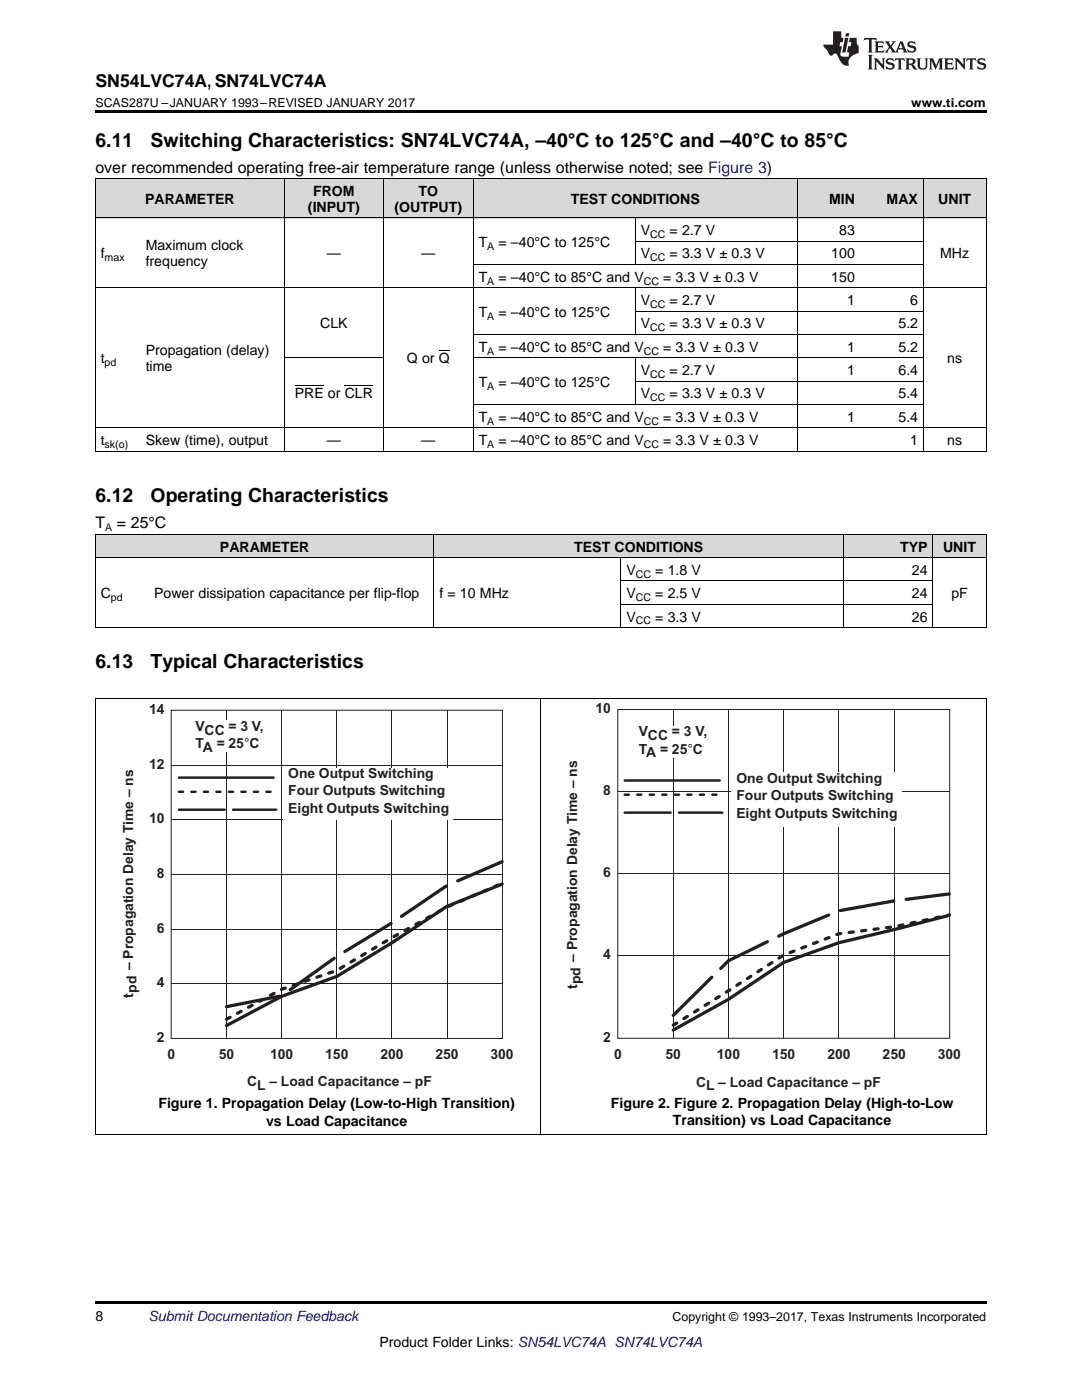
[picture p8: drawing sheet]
<svg xmlns="http://www.w3.org/2000/svg" width="216mm" height="279mm" viewBox="0 0 216 279" stroke-linecap="round" stroke-linejoin="round" font-family="sans-serif">
<defs><g id="words">
<g font-size="3.9">
<text x="19" y="29.3">6.11</text>
<text x="30.1" y="29.3">Switching Characteristics: SN74LVC74A, –40°C to 125°C and –40°C to 85°C</text>
<text x="19" y="100.3">6.12</text>
<text x="30.1" y="100.3">Operating Characteristics</text>
<text x="19" y="133.4">6.13</text>
<text x="30.1" y="133.4">Typical Characteristics</text>
</g>
<text font-size="3.5" x="19" y="17.3">SN54LVC74A, SN74LVC74A</text>
<g font-size="3.2">
<text x="19" y="34.4">over recommended operating free-air temperature range (unless otherwise noted; see Figure 3)</text>
<text x="19" y="105.4">T</text>
<text x="23.3" y="105.4">= 25°C</text>
</g>
<g font-size="2.8">
<text x="29" y="40.7">PARAMETER</text>
<text x="62.5" y="39.1">FROM</text>
<text x="83.5" y="39.1">TO</text>
<text x="113.9" y="40.7">TEST CONDITIONS</text>
<text x="165.4" y="40.7">MIN</text>
<text x="176.9" y="40.7">MAX</text>
<text x="187.2" y="40.7">UNIT</text>
<text x="61.5" y="42.3">(INPUT)</text>
<text x="78.7" y="42.3">(OUTPUT)</text>
<text x="127.8" y="46.9">V</text>
<text x="133.6" y="46.9">= 2.7 V</text>
<text x="167.5" y="46.9">83</text>
<text x="20.1" y="51.6">f</text>
<text x="29.1" y="50">Maximum clock</text>
<text x="29.1" y="53.2">frequency</text>
<text x="65.2" y="51.6">—</text>
<text x="84.1" y="51.6">—</text>
<text x="95.5" y="49.2">T</text>
<text x="99.5" y="49.2">= –40°C to 125°C</text>
<text x="127.8" y="51.6">V</text>
<text x="133.6" y="51.6">= 3.3 V ± 0.3 V</text>
<text x="165.9" y="51.6">100</text>
<text x="187.6" y="51.6">MHz</text>
<text x="95.5" y="56.2">T</text>
<text x="99.5" y="56.2">= –40°C to 85°C and V</text>
<text x="132.3" y="56.2">= 3.3 V ± 0.3 V</text>
<text x="165.9" y="56.2">150</text>
<text x="63.9" y="65.5">CLK</text>
<text x="95.5" y="63.2">T</text>
<text x="99.5" y="63.2">= –40°C to 125°C</text>
<text x="127.8" y="60.9">V</text>
<text x="127.8" y="65.5">V</text>
<text x="133.6" y="60.9">= 2.7 V</text>
<text x="133.6" y="65.5">= 3.3 V ± 0.3 V</text>
<text x="169" y="60.9">1</text>
<text x="179.3" y="65.5">5.2</text>
<text x="181.6" y="60.9">6</text>
<text x="29.1" y="70.9">Propagation (delay)</text>
<text x="95.5" y="70.2">T</text>
<text x="99.5" y="70.2">= –40°C to 85°C and V</text>
<text x="132.3" y="70.2">= 3.3 V ± 0.3 V</text>
<text x="169" y="70.2">1</text>
<text x="179.3" y="70.2">5.2</text>
<text x="20.1" y="72.5">t</text>
<text x="29.1" y="74.1">time</text>
<text x="81.2" y="72.5">Q or Q</text>
<text x="95.5" y="77.2">T</text>
<text x="99.5" y="77.2">= –40°C to 125°C</text>
<text x="127.8" y="74.9">V</text>
<text x="133.6" y="74.9">= 2.7 V</text>
<text x="169" y="74.9">1</text>
<text x="179.3" y="74.9">6.4</text>
<text x="189" y="72.5">ns</text>
<text x="58.8" y="79.5">PRE or CLR</text>
<text x="127.8" y="79.5">V</text>
<text x="133.6" y="79.5">= 3.3 V ± 0.3 V</text>
<text x="179.3" y="79.5">5.4</text>
<text x="20.1" y="88.8">t</text>
<text x="29.1" y="88.8">Skew (time), output</text>
<text x="65.2" y="88.8">—</text>
<text x="84.1" y="88.8">—</text>
<text x="95.5" y="84.2">T</text>
<text x="95.5" y="88.8">T</text>
<text x="99.5" y="84.2">= –40°C to 85°C and V</text>
<text x="99.5" y="88.8">= –40°C to 85°C and V</text>
<text x="132.3" y="84.2">= 3.3 V ± 0.3 V</text>
<text x="132.3" y="88.8">= 3.3 V ± 0.3 V</text>
<text x="169" y="84.2">1</text>
<text x="179.3" y="84.2">5.4</text>
<text x="181.6" y="88.8">1</text>
<text x="189" y="88.8">ns</text>
<text x="43.9" y="110.1">PARAMETER</text>
<text x="114.6" y="110.1">TEST CONDITIONS</text>
<text x="179.6" y="110.1">TYP</text>
<text x="188.2" y="110.1">UNIT</text>
<text x="20.1" y="119.4">C</text>
<text x="30.8" y="119.4">Power dissipation capacitance per flip-flop</text>
<text x="87.7" y="119.4">f = 10 MHz</text>
<text x="125" y="114.7">V</text>
<text x="125" y="119.4">V</text>
<text x="130.7" y="114.7">= 1.8 V</text>
<text x="130.7" y="119.4">= 2.5 V</text>
<text x="182" y="114.7">24</text>
<text x="182" y="119.4">24</text>
<text x="189.8" y="119.4">pF</text>
<text x="125" y="124">V</text>
<text x="130.7" y="124">= 3.3 V</text>
<text x="182" y="124">26</text>
<text x="31.6" y="221.1">Figure 1. Propagation Delay (Low-to-High Transition)</text>
<text x="121.9" y="221.1">Figure 2. Figure 2. Propagation Delay (High-to-Low</text>
<text x="53.1" y="224.8">vs Load Capacitance</text>
<text x="134.3" y="224.6">Transition) vs Load Capacitance</text>
<text x="19" y="263.6">8</text>
<text x="75.7" y="268.9">Product Folder Links: SN54LVC74A SN74LVC74A</text>
</g>
<g font-size="2.8" fill="#231f20">
<text x="29.7" y="142.5">14</text>
<text x="118.8" y="142.4">10</text>
<text x="39" y="145.9">VCC</text>
<text x="39" y="149.4">TA = 25°C</text>
<text x="45.6" y="145.9">= 3 V,</text>
<text x="127.4" y="147">VCC = 3 V,</text>
<text x="29.7" y="153.4">12</text>
<text x="57.5" y="155.3">One Output Switching</text>
<text x="127.4" y="150.4">TA = 25°C</text>
<text x="57.5" y="158.7">Four Outputs Switching</text>
<text x="120.4" y="158.7">8</text>
<text x="146.9" y="156.3">One Output Switching</text>
<text x="146.9" y="159.7">Four Outputs Switching</text>
<text x="29.7" y="164.3">10</text>
<text x="57.5" y="162.2">Eight Outputs Switching</text>
<text x="146.9" y="163.2">Eight Outputs Switching</text>
<text x="31.3" y="175.2">8</text>
<text x="120.4" y="175.1">6</text>
<text x="31.3" y="186.1">6</text>
<text x="120.4" y="191.5">4</text>
<text x="31.3" y="197">4</text>
<text x="115.2" y="197.5" transform="rotate(-90 115.2 197.5)">tpd – Propagation Delay Time – ns</text>
<text x="26.6" y="199.2" transform="rotate(-90 26.6 199.2)">tpd – Propagation Delay Time – ns</text>
<text x="31.3" y="207.9">2</text>
<text x="120.4" y="207.9">2</text>
<text x="33.4" y="211.4">0</text>
<text x="43.7" y="211.4">50</text>
<text x="53.9" y="211.4">100</text>
<text x="64.9" y="211.4">150</text>
<text x="75.9" y="211.4">200</text>
<text x="86.9" y="211.4">250</text>
<text x="97.9" y="211.4">300</text>
<text x="122.6" y="211.3">0</text>
<text x="132.8" y="211.3">50</text>
<text x="143.1" y="211.3">100</text>
<text x="154.1" y="211.3">150</text>
<text x="165.1" y="211.3">200</text>
<text x="176.1" y="211.3">250</text>
<text x="187.1" y="211.3">300</text>
<text x="49.3" y="216.8">CL – Load Capacitance – pF</text>
<text x="138.9" y="216.8">CL – Load Capacitance – pF</text>
</g>
<text font-size="2.8" fill="#0000c8" x="29.6" y="263.6">Submit Documentation Feedback</text>
<g font-size="2.5">
<text x="19" y="21.4">SCAS287U –JANUARY 1993–REVISED JANUARY 2017</text>
<text x="181.8" y="21.4">www.ti.com</text>
<text x="134.2" y="263.6">Copyright © 1993–2017, Texas Instruments Incorporated</text>
</g>
<g font-size="2.1">
<text x="129.7" y="47.5">CC</text>
<text x="20.9" y="52.1">max</text>
<text x="97.2" y="49.8">A</text>
<text x="129.7" y="52.1">CC</text>
<text x="97.2" y="56.8">A</text>
<text x="128.4" y="56.8">CC</text>
<text x="97.2" y="63.8">A</text>
<text x="129.7" y="61.5">CC</text>
<text x="97.2" y="70.8">A</text>
<text x="128.4" y="70.8">CC</text>
<text x="129.7" y="66.1">CC</text>
<text x="20.9" y="73.1">pd</text>
<text x="97.2" y="77.8">A</text>
<text x="129.7" y="75.4">CC</text>
<text x="129.7" y="80.1">CC</text>
<text x="20.9" y="89.4">sk(o)</text>
<text x="97.2" y="84.7">A</text>
<text x="97.2" y="89.4">A</text>
<text x="128.4" y="84.7">CC</text>
<text x="128.4" y="89.4">CC</text>
<text x="21" y="106">A</text>
<text x="22.1" y="119.9">pd</text>
<text x="126.9" y="115.3">CC</text>
<text x="126.9" y="119.9">CC</text>
<text x="126.9" y="124.6">CC</text>
</g>
</g></defs>
<g fill="#d8d8d8">
<path d="M19 106.7h10.7v4.6h-10.7z"/>
<path d="M29.7 106.7h56.9v4.6h-56.9z"/>
<path d="M86.6 106.7h37.3v4.6h-37.3z"/>
<path d="M123.9 106.7h44.5v4.6h-44.5z"/>
<path d="M168.4 106.7h17.8v4.6h-17.8z"/>
<path d="M186.2 106.7h10.6v4.6h-10.6z"/>
<path d="M19 35.7h9v7.8h-9z"/>
<path d="M28 35.7h28.8v7.8h-28.8z"/>
<path d="M56.8 35.7h19.7v7.8h-19.7z"/>
<path d="M76.5 35.7h18v7.8h-18z"/>
<path d="M94.5 35.7h32.3v7.8h-32.3z"/>
<path d="M126.8 35.7h32.3v7.8h-32.3z"/>
<path d="M159.1 35.7h12.6v7.8h-12.6z"/>
<path d="M171.7 35.7h12.6v7.8h-12.6z"/>
<path d="M184.3 35.7h12.5v7.8h-12.5z"/>
</g>
<path d="M19 226.5h.2zM196.7 226.5h.1zM19 259.7h177.8v.5h-177.8z" fill="#000"/>
<path d="M19.1 139.3v87.2M107.9 139.3v87.2M196.8 139.3v87.2M19 226.5h177.8" fill="none" stroke="#000" stroke-width=".2"/>
<path d="M34.2 141.7h66.1v65.5h-66.1zM34.2 152.7h66M45.2 141.8v65.4M56.2 141.8v65.4M67.2 141.8v65.4M78.2 141.8v65.4M89.2 141.8v65.4M34.2 174.5h66M34.2 163.6h66M34.2 196.3h66M34.2 185.4h66" fill="none" stroke="#231f20" stroke-width=".2"/>
<path d="M45.2 200.9l11-2.2 11-7.8 11-6.7 11-7.5 11-4.7" fill="none" stroke="#231f20" stroke-width=".65" stroke-dasharray="10.8 2.5"/>
<path d="M45.2 203.4l11-6 11-3.7 11-6.6 11-6.1 11-4.7" fill="none" stroke="#231f20" stroke-width=".65" stroke-dasharray=".8 1.7"/>
<path d="M100.2 176.4l-11 4.5-11 7.3-11 6.7-11 3.9-11 5.9" fill="none" stroke="#231f20" stroke-width=".65"/>
<path d="M38 143.8h16.5v6.3h-16.5z" fill-rule="evenodd" fill="#fff"/>
<path d="M35.7 155.2h18.9" fill="none" stroke="#231f20" stroke-width=".49"/>
<path d="M35.7 158h18.9" fill="none" stroke="#231f20" stroke-width=".49" stroke-dasharray=".8 1.7"/>
<path d="M56.5 153.2h33.8v10.4h-33.8z" fill-rule="evenodd" fill="#fff"/>
<path d="M35.7 161.6h19.4" fill="none" stroke="#231f20" stroke-width=".49" stroke-dasharray="9.1 1.7"/>
<path d="M123.3 141.6h66.2v65.6h-66.2zM123.3 158h66.2M134.3 141.7v65.5M145.4 141.7v65.5M156.4 141.7v65.5M167.4 141.7v65.5M178.4 141.7v65.5M123.3 174.4h66.2M123.3 190.8h66.2" fill="none" stroke="#231f20" stroke-width=".2"/>
<path d="M134.3 202.6l11.1-10.9 11-5.4 11-4.5 11-2 11-1.4" fill="none" stroke="#231f20" stroke-width=".65" stroke-dasharray="10.8 2.5"/>
<path d="M134.3 204.6l22.1-14 11-4.3 11-1.3 11-2.4" fill="none" stroke="#231f20" stroke-width=".65" stroke-dasharray=".8 1.7"/>
<path d="M189.4 182.7l-11 2.8-11 2.6-11 4-11 7.3-11.1 6.2" fill="none" stroke="#231f20" stroke-width=".65"/>
<g fill="#fff">
<path d="M126.4 144.9h16.6v6.3h-16.6z" fill-rule="evenodd"/>
<path d="M145.9 154.2h34v10.8h-34z" fill-rule="evenodd"/>
</g>
<path d="M124.6 155.8h19" fill="none" stroke="#231f20" stroke-width=".49"/>
<path d="M124.6 158.6h19" fill="none" stroke="#231f20" stroke-width=".49" stroke-dasharray=".8 1.7"/>
<path d="M124.6 162.2h19.5" fill="none" stroke="#231f20" stroke-width=".49" stroke-dasharray="9.2 1.7"/>
<g fill="none" stroke="#000" stroke-width=".2">
<path d="M19 35.6h177.8M19.1 35.7v54.4M56.7 35.7v54.4M76.5 35.7v54.4M94.4 35.7v54.4M159 35.7v54.4M184.2 35.7v54.4M196.8 35.7v54.4M19 57.4h177.8M19 43.5h177.8M94.5 52.8h89.8M126.7 43.5v9.3"/>
<path d="M126.7 57.5v9.3M126.8 48.1h57.5M56.8 71.4h19.7M94.5 71.4h89.8M94.5 66.8h89.8M126.7 71.4v9.4M126.8 76.1h57.5M126.8 62.1h57.5M19 90h177.8M19 85.4h177.8M94.5 80.7h89.8M19 111.3h177.8"/>
<path d="M19 106.6h177.8M19.1 106.7v18.6M86.6 106.7v18.6M123.9 111.3v14M123.9 115.9h62.3M168.3 106.7v18.6M186.1 106.7v18.6M196.8 106.7v18.6M19 139.3h177.8M19 125.3h177.8M123.9 120.6h62.3"/>
</g>
<path d="M19 22h177.8v.5h-177.8zM19 90.1h.2zM56.7 90.1h.1zM76.4 90.1h.1zM94.4 90.1h.1zM126.7 90.1h.1zM159 90.1h.1zM171.6 90.1h.1zM184.1 90.1h.2zM196.7 90.1h.1z" fill="#000"/>
<g fill="#231f20">
<path d="M172.5 7.6l-.1 .5 .4-.2h.6v.1v2.1l-.2 .4h.9l-.2-.4v-2.1l.1-.1h.5l.5 .2-.2-.5zM174.5 8.3l.2 .3v1.5l-.2 .4h1.8l.2-.6a1.04 1.04 0 0 1-1.3 .2v-.7h.6l.3 .2v-.6l-.3 .2h-.6v-.6l.8-.1 .4 .3-.2-.5zM176.5 8.3l.9 1.1-.9 1.1h.8l-.2-.2 .4-.7 .5 .7-.2 .2h1.5l-.2-.2 .2-.4h.9l.1 .4-.2 .2h1l-.3-.3-.7-1.9h-.5l-.9 2-.8-1 .9-1h-.8l.1 .3-.4 .5-.3-.6 .1-.2zM179.7 8.6l.4 1h-.7zM181.3 8.4a.63 .63 0 0 0-.2 .7 .63 .63 0 0 0 .6 .4l.6 .2 .1 .2a.75 .75 0 0 1-.7 .4 .75 .75 0 0 1-.6-.5l.1 .7 .1-.1a1.11 1.11 0 0 0 1.5-.6 1.13 1.13 0 0 0-1.2-.8l-.1-.4a1.04 1.04 0 0 1 1.2 .2l-.2-.5-.2 .1-.4-.2zM173.2 10.9l.2 .4v2.2l-.2 .4h1l-.3-.4v-2.2l.3-.4zM174.3 11.6l.3 .4v1.5l-.3 .4h.8l-.2-.4v-1.3l1.5 1.7v-1.9l.2-.4h-.7l.2 .4v.9l-1.1-1.3zM177 11.8a.62 .62 0 0 0-.2 .7 .62 .62 0 0 0 .6 .4l.6 .1 .1 .3a.76 .76 0 0 1-.7 .3 .76 .76 0 0 1-.7-.4l.2 .7 .1-.1a1.11 1.11 0 0 0 1.5-.6 1.13 1.13 0 0 0-1.2-.8l-.1-.4a1.04 1.04 0 0 1 1.2 .2l-.2-.6-.2 .1-.5-.1zM178.7 11.6l-.2 .6a.61 .61 0 0 1 .8-.3v1.6l-.2 .4h.9l-.2-.4v-1.6a.63 .63 0 0 1 .7 .3l-.1-.6zM180.6 11.6l.3 .4v1.5l-.3 .4h1l-.2-.2-.1-.8 .6 .2a.76 .76 0 0 0 1.2 .7l-1-1a.58 .58 0 0 0 .6-.5 .58 .58 0 0 0-.5-.6zM181.4 11.9h.1a.45 .45 0 0 1 .5 .1 .45 .45 0 0 1 .1 .5l-.8 .2zM182.9 11.6l.2 .2a2.17 2.17 0 0 0 .3 1.9 .99 .99 0 0 0 1.6-.6v-1.1l.2-.4h-.7l.2 .2a1.92 1.92 0 0 1-.2 1.8 .6 .6 0 0 1-.9-.5v-1.1l.2-.4zM185.4 11.6l.2 .4v1.5l-.2 .4h.7l-.2-.4v-1.4l.8 1.8 .8-1.8v1.4l-.2 .4h.9l-.2-.4v-1.5l.2-.4h-.8l-.6 1.5-.6-1.5zM188.4 11.6l.2 .4v1.5l-.2 .4h1.8l.1-.6a1.04 1.04 0 0 1-1.2 .1v-.6h.5l.4 .2v-.6l-.4 .2h-.5v-.7h.8l.3 .3-.1-.6zM190.5 11.6l.2 .4v1.5l-.2 .4h.7l-.2-.4v-1.3l1.5 1.7v-1.9l.2-.4h-.7l.2 .4v.9l-1.1-1.3zM192.9 11.6l-.1 .6a.61 .61 0 0 1 .7-.3l.1 1.6-.3 .4h1l-.3-.4 .1-1.6a.63 .63 0 0 1 .7 .3l-.1-.6zM195.2 11.8a.62 .62 0 0 0-.2 .7 .62 .62 0 0 0 .6 .4l.6 .1 .1 .3a.76 .76 0 0 1-.7 .3 .76 .76 0 0 1-.6-.4l.1 .7 .1-.1a1.11 1.11 0 0 0 1.6-.6 1.13 1.13 0 0 0-1.3-.8l-.1-.4a1.04 1.04 0 0 1 1.2 .2l-.1-.6-.2 .1-.5-.1z"/>
<path d="M166.2 6.3v2.6h-1.9v.4l.8 .9a.91 .91 0 0 0 1 .8 .56 .56 0 0 1 .5-.3 .56 .56 0 0 1 .5 .3l.4 .8a1.53 1.53 0 0 0 1.9 1.2 1.54 1.54 0 0 1 1-2.1l.9-.3v-1.4a1.52 1.52 0 0 1-.4-1.6h-1.3l-.2 .8h.5l-.2 .8h-.5l-.1 1v.2l.4 .1-.2 .8a1.93 1.93 0 0 1-1.6-.3l.3-1.8h-.5l.2-.8h.4l.2-.8h-.4v-1.3zM168.6 7.6l-.6 2.9h.7l.6-2.9zM168.8 6.6l-.1 .7h.6l.2-.7z"/>
</g>
<path d="M58.8 77h5.8M68.8 77h5.6M87.6 70h2.1" fill="none" stroke="#000" stroke-width=".2"/>
<use href="#words"/>
</svg>
